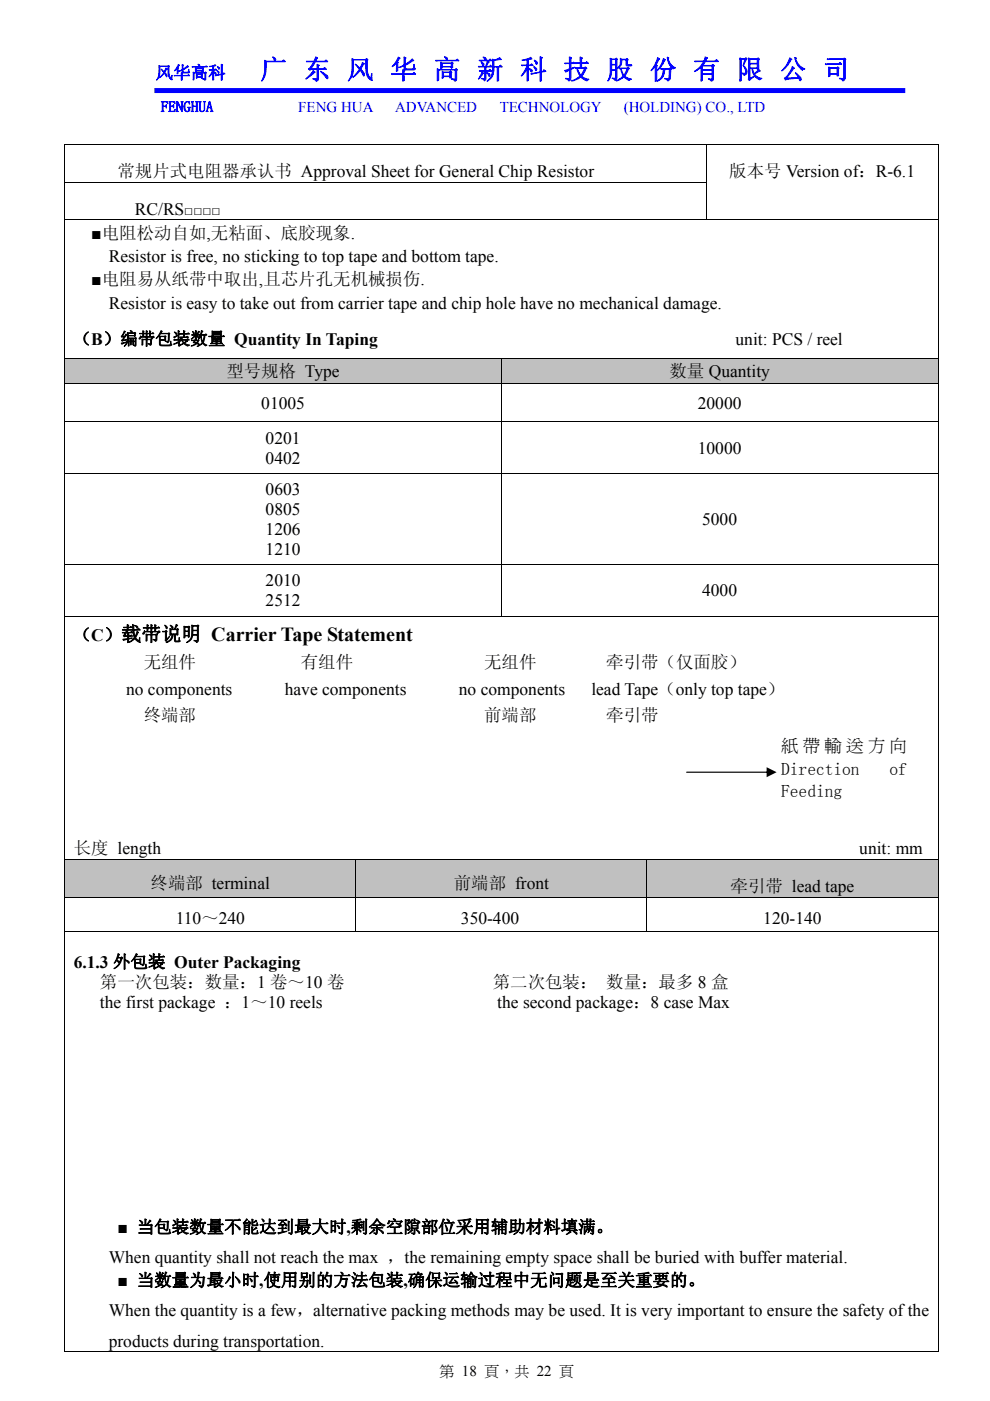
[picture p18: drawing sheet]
<svg xmlns="http://www.w3.org/2000/svg" width="210mm" height="297mm" viewBox="0 0 210 297" stroke-linecap="round" stroke-linejoin="round" font-family="sans-serif">
<defs><g id="words">
<text font-size="5.7" fill="#00f" x="55.2" y="16.7">广 东 风 华 高 新 科 技 股 份 有 限 公 司</text>
<text font-size="4.2" x="25.7" y="135.8">载带说明 Carrier Tape Statement</text>
<text font-size="3.7" fill="#00f" x="33" y="16.7">风华高科</text>
<g font-size="3.7">
<text x="24.9" y="37.5">常规片式电阻器承认书 Approval Sheet for General Chip Resistor</text>
<text x="154.7" y="37.5">版本号 Version of：R-6.1</text>
<text x="28.6" y="45.7">RC/RS</text>
<text x="19.3" y="50.6">■电阻松动自如,无粘面、底胶现象.</text>
<text x="23.1" y="55.6">Resistor is free, no sticking to top tape and bottom tape.</text>
<text x="19.3" y="60.5">■电阻易从纸带中取出,且芯片孔无机械损伤.</text>
<text x="23.1" y="65.4">Resistor is easy to take out from carrier tape and chip hole have no mechanical damage.</text>
<text x="15.6" y="73.1">（B）编带包装数量 Quantity In Taping</text>
<text x="156" y="73.1">unit: PCS / reel</text>
<text x="48" y="80">型号规格 Type</text>
<text x="142" y="80">数量 Quantity</text>
<text x="55.4" y="86.7">01005</text>
<text x="148" y="86.7">20000</text>
<text x="56.3" y="94.1">0201</text>
<text x="56.3" y="98.3">0402</text>
<text x="148" y="96.2">10000</text>
<text x="56.3" y="105">0603</text>
<text x="56.3" y="109.2">0805</text>
<text x="56.3" y="113.5">1206</text>
<text x="148.9" y="111.3">5000</text>
<text x="56.3" y="117.7">1210</text>
<text x="56.3" y="124.3">2010</text>
<text x="56.3" y="128.6">2512</text>
<text x="148.9" y="126.4">4000</text>
<text x="15.6" y="135.8">（C）</text>
<text x="30.5" y="141.6">无组件</text>
<text x="63.8" y="141.6">有组件</text>
<text x="102.7" y="141.6">无组件</text>
<text x="128.6" y="141.6">牵引带（仅面胶）</text>
<text x="26.8" y="147.3">no components</text>
<text x="60.4" y="147.3">have components</text>
<text x="97.3" y="147.3">no components</text>
<text x="125.4" y="147.3">lead Tape（only top tape）</text>
<text x="30.5" y="152.9">终端部</text>
<text x="102.7" y="152.9">前端部</text>
<text x="128.6" y="152.9">牵引带</text>
<text x="165.7" y="159.2">紙 帶 輸 送 方 向</text>
<text x="165.7" y="164.2">Direction</text>
<text x="188.6" y="164.2">of</text>
<text x="165.7" y="169.1">Feeding</text>
<text x="15.6" y="181.1">长度 length</text>
<text x="182.2" y="181.1">unit: mm</text>
<text x="31.9" y="188.4">终端部 terminal</text>
<text x="96.3" y="188.4">前端部 front</text>
<text x="155" y="189.1">牵引带 lead tape</text>
<text x="37.3" y="196">110～240</text>
<text x="97.8" y="196">350-400</text>
<text x="161.9" y="196">120-140</text>
<text x="15.6" y="205.2">6.1.3 外包装 Outer Packaging</text>
<text x="21.2" y="209.4">第一次包装：数量：1 卷～10 卷</text>
<text x="104.5" y="209.4">第二次包装： 数量：最多 8 盒</text>
<text x="21.2" y="213.6">the first package ：1～10 reels</text>
<text x="105.5" y="213.6">the second package：8 case Max</text>
<text x="24.9" y="261.4">■ 当包装数量不能达到最大时,剩余空隙部位采用辅助材料填满。</text>
<text x="23.1" y="267.7">When quantity shall not reach the max ，the remaining empty space shall be buried with buffer material.</text>
<text x="24.9" y="272.7">■ 当数量为最小时,使用别的方法包装,确保运输过程中无问题是至关重要的。</text>
<text x="23.1" y="279">When the quantity is a few，alternative packing methods may be used. It is very important to ensure the safety of the</text>
<text x="23.1" y="285.6">products during transportation.</text>
</g>
<g font-size="3.2" fill="#00f">
<text x="34.1" y="23.7">FENGHUA</text>
<text x="63.3" y="23.7">FENG HUA</text>
<text x="83.8" y="23.7">ADVANCED</text>
<text x="106" y="23.7">TECHNOLOGY</text>
<text x="132.3" y="23.7">(HOLDING) CO., LTD</text>
</g>
<g font-size="3.2">
<text x="39.1" y="45.7">□□□□</text>
<text x="93.2" y="291.7">第 18 頁，共 22 頁</text>
</g>
</g></defs>
<path d="M32.7 19.2h159.3" fill="none" stroke="#00f" stroke-width="1.1" stroke-linecap="butt"/>
<path d="M13.7 30.6h.1v.2h-.1zM198.9 30.6h.2v.2h-.2zM198.9 38.6h.2v.1h-.2z" fill="#000"/>
<path d="M13.7 30.7h185.4M13.7 38.7h136.2M13.7 30.8v7.8M13.7 38.7v7.8M149.9 30.8v7.8M149.9 38.7v7.8M199 30.8v7.8M199 38.7v7.8M13.7 46.6h185.4M13.7 46.7v29.2M199 46.7v29.2" fill="none" stroke="#000" stroke-width=".21"/>
<g fill="#c0c0c0">
<path d="M13.8 76.1h92.5v5.2h-92.5z"/>
<path d="M15.6 76.3h88.8v4.8h-88.8z"/>
<path d="M106.4 76.1h92.5v5.2h-92.5z"/>
<path d="M108.2 76.3h88.8v4.8h-88.8z"/>
</g>
<g fill="none" stroke="#000" stroke-width=".21">
<path d="M13.7 76h185.4M13.7 76.1v5.2M106.4 76.1v5.2M199 76.1v5.2M13.7 81.4h185.4M13.7 89.3h185.4M13.7 81.5v7.8M13.7 89.4v11M106.4 81.5v7.8M106.4 89.4v11M199 81.5v7.8M199 89.4v11"/>
<path d="M13.7 100.4h185.4M13.7 119.6h185.4M13.7 100.5v19M13.7 119.7v10.8M106.4 100.5v19M106.4 119.7v10.8M199 100.5v19M199 119.7v10.8M13.7 130.6h185.4M13.7 130.7v51.5M199 130.7v51.5"/>
</g>
<g fill="#c0c0c0">
<path d="M13.8 182.4h61.6v7.7h-61.6z"/>
<path d="M15.6 182.7h58v7.1h-58z"/>
<path d="M75.6 182.4h61.5v7.7h-61.5z"/>
<path d="M77.4 182.7h57.9v7.1h-57.9z"/>
<path d="M137.3 182.4h61.6v7.7h-61.6z"/>
<path d="M139.1 182.4h57.9v7.7h-57.9z"/>
</g>
<g fill="none" stroke="#000" stroke-width=".21">
<path d="M13.7 182.3h185.4M13.7 190.2h185.4M13.7 197.5h185.4M13.7 182.4v7.7M13.7 190.3v7.1M13.7 197.5v89.1M75.5 182.4v7.7M75.5 190.3v7.1M137.2 182.4v7.7M137.2 190.3v7.1M199 182.4v7.7M199 190.3v7.1"/>
<path d="M199 197.5v89.1M13.7 286.6h185.2"/>
</g>
<g fill="#000">
<path d="M198.9 286.5h.2v.1h-.2z"/>
<path d="M145.6 163.6h17.3l.2 .1-.2 .2h-17.2zM162.6 162.7l2.1 1-2.1 1.1z"/>
</g>
<g fill="#fff">
<path d="M27.1 217.7h46.3v37.1h-46.3z"/>
<path d="M103.2 218.8h49.9v38.9h-49.9z"/>
</g>
<use href="#words"/>
</svg>
